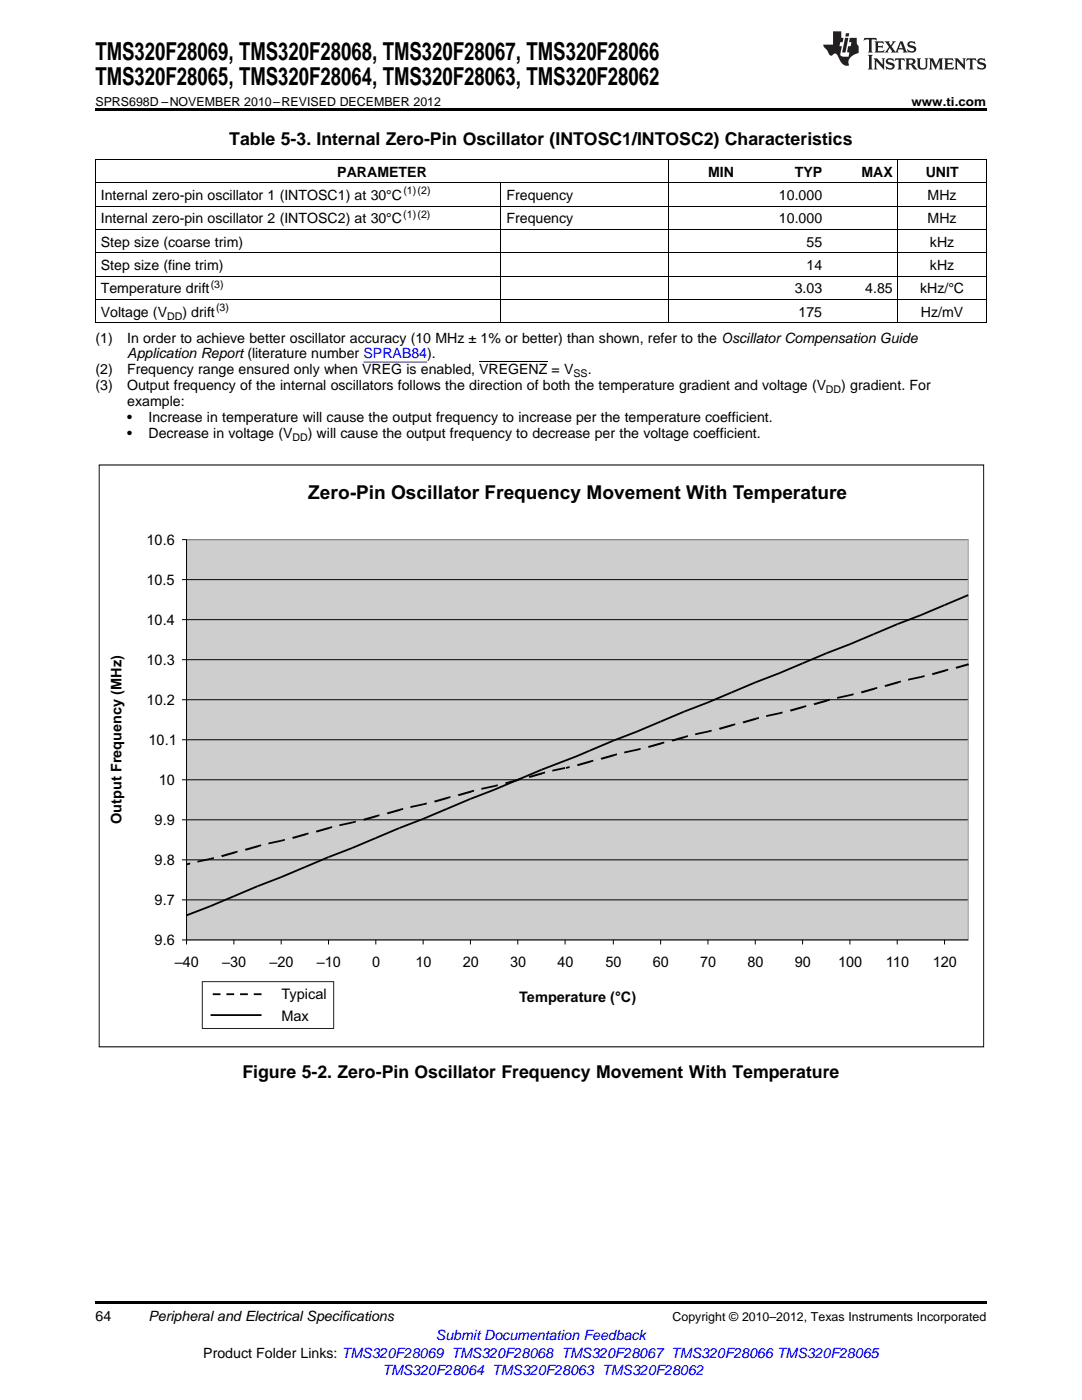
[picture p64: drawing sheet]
<svg xmlns="http://www.w3.org/2000/svg" width="216mm" height="279mm" viewBox="0 0 216 279" stroke-linecap="round" stroke-linejoin="round" font-family="sans-serif">
<defs><g id="words">
<g font-size="4.9">
<text x="19" y="12">TMS320F28069, TMS320F28068, TMS320F28067, TMS320F28066</text>
<text x="19" y="16.9">TMS320F28065, TMS320F28064, TMS320F28063, TMS320F28062</text>
</g>
<text font-size="3.8" fill="#010202" x="61.5" y="99.5">Zero-Pin Oscillator Frequency Movement With Temperature</text>
<g font-size="3.5">
<text x="45.8" y="28.9">Table 5-3. Internal Zero-Pin Oscillator (INTOSC1/INTOSC2) Characteristics</text>
<text x="48.4" y="215.1">Figure 5-2. Zero-Pin Oscillator Frequency Movement With Temperature</text>
</g>
<g font-size="2.9" fill="#010202">
<text x="29.2" y="108.7">10.6</text>
<text x="29.2" y="116.7">10.5</text>
<text x="29.2" y="124.7">10.4</text>
<text x="29.2" y="132.7">10.3</text>
<text x="29.3" y="140.7">10.2</text>
<text x="29.6" y="148.7">10.1</text>
<text x="31.7" y="156.6">10</text>
<text x="24.2" y="164.4" transform="rotate(-90 24.2 164.4)">Output Frequency (MHz)</text>
<text x="30.8" y="164.6">9.9</text>
<text x="30.8" y="172.6">9.8</text>
<text x="30.8" y="180.6">9.7</text>
<text x="30.8" y="188.6">9.6</text>
<text x="34.9" y="192.9">–40</text>
<text x="44.3" y="192.9">–30</text>
<text x="53.8" y="192.9">–20</text>
<text x="63.2" y="192.9">–10</text>
<text x="74.3" y="192.9">0</text>
<text x="82.9" y="192.9">10</text>
<text x="92.3" y="192.9">20</text>
<text x="101.8" y="192.9">30</text>
<text x="111.2" y="192.9">40</text>
<text x="120.8" y="192.9">50</text>
<text x="130.3" y="192.9">60</text>
<text x="139.7" y="192.9">70</text>
<text x="149.2" y="192.9">80</text>
<text x="158.6" y="192.9">90</text>
<text x="167.2" y="192.9">100</text>
<text x="176.8" y="192.9">110</text>
<text x="186.1" y="192.9">120</text>
<text x="56.2" y="203.8">Max</text>
<text x="56.2" y="199.4">Typical</text>
<text x="103.6" y="200">Temperature (°C)</text>
</g>
<g font-size="2.8">
<text x="67.3" y="35.3">PARAMETER</text>
<text x="141.3" y="35.3">MIN</text>
<text x="158.6" y="35.3">TYP</text>
<text x="171.9" y="35.3">MAX</text>
<text x="184.7" y="35.3">UNIT</text>
<text x="20.1" y="39.9">Internal zero-pin oscillator 1 (INTOSC1) at 30°C</text>
<text x="101.1" y="39.9">Frequency</text>
<text x="155.4" y="39.9">10.000</text>
<text x="185.1" y="39.9">MHz</text>
<text x="20.1" y="44.6">Internal zero-pin oscillator 2 (INTOSC2) at 30°C</text>
<text x="101.1" y="44.6">Frequency</text>
<text x="155.4" y="44.6">10.000</text>
<text x="185.1" y="44.6">MHz</text>
<text x="20.1" y="49.2">Step size (coarse trim)</text>
<text x="20.1" y="53.9">Step size (fine trim)</text>
<text x="160.9" y="49.2">55</text>
<text x="160.9" y="53.9">14</text>
<text x="185.6" y="49.2">kHz</text>
<text x="185.6" y="53.9">kHz</text>
<text x="20.1" y="58.6">Temperature drift</text>
<text x="158.6" y="58.6">3.03</text>
<text x="172.6" y="58.6">4.85</text>
<text x="183.6" y="58.6">kHz/°C</text>
<text x="20.1" y="63.2">Voltage (V</text>
<text x="36.4" y="63.2">) drift</text>
<text x="159.3" y="63.2">175</text>
<text x="183.8" y="63.2">Hz/mV</text>
<text x="19" y="68.4">(1)</text>
<text x="25.4" y="68.4">In order to achieve better oscillator accuracy (10 MHz ± 1% or better) than shown, refer to the Oscillator Compensation Guide</text>
<text x="25.4" y="71.5">Application Report (literature number SPRAB84).</text>
<text x="19" y="74.7">(2)</text>
<text x="19" y="77.9">(3)</text>
<text x="25.4" y="74.7">Frequency range ensured only when VREG is enabled, VREGENZ = V</text>
<text x="25.4" y="77.9">Output frequency of the internal oscillators follows the direction of both the temperature gradient and voltage (V</text>
<text x="117.3" y="74.7">.</text>
<text x="167.9" y="77.9">) gradient. For</text>
<text x="25.4" y="81.1">example:</text>
<text x="25.4" y="84.2">•</text>
<text x="25.4" y="87.4">•</text>
<text x="29.6" y="84.2">Increase in temperature will cause the output frequency to increase per the temperature coefficient.</text>
<text x="29.6" y="87.4">Decrease in voltage (V</text>
<text x="61.4" y="87.4">) will cause the output frequency to decrease per the voltage coefficient.</text>
<text x="19" y="263.6">64</text>
<text x="29.6" y="263.6">Peripheral and Electrical Specifications</text>
<text x="40.6" y="270.9">Product Folder Links: TMS320F28069 TMS320F28068 TMS320F28067 TMS320F28066 TMS320F28065</text>
</g>
<g font-size="2.8" fill="#00f">
<text x="87" y="267.4">Submit Documentation Feedback</text>
<text x="76.3" y="274.5">TMS320F28064 TMS320F28063 TMS320F28062</text>
</g>
<g font-size="2.5">
<text x="19" y="21.1">SPRS698D –NOVEMBER 2010–REVISED DECEMBER 2012</text>
<text x="181.9" y="21.1">www.ti.com</text>
<text x="134.2" y="263.6">Copyright © 2010–2012, Texas Instruments Incorporated</text>
</g>
<g font-size="2.1">
<text x="80.5" y="38.8">(1)(2)</text>
<text x="80.5" y="43.5">(1)(2)</text>
<text x="42.1" y="57.4">(3)</text>
<text x="33.3" y="63.8">DD</text>
<text x="43.1" y="62.1">(3)</text>
<text x="114.4" y="75.3">SS</text>
<text x="164.8" y="78.5">DD</text>
<text x="58.3" y="88">DD</text>
</g>
</g></defs>
<path d="M19 259.7h177.8v.5h-177.8z" fill="#000"/>
<path d="M19.8 92.8h176.5v116.1h-176.5z" fill-rule="evenodd" fill="#fff"/>
<path d="M19.8 92.8h176.5v116.1h-176.5z" fill="none" stroke="#010202" stroke-width=".2"/>
<path d="M37.2 107.7h156v79.9h-156z" fill-rule="evenodd" fill="#cecece"/>
<g fill="none" stroke="#010202" stroke-width=".2">
<path d="M36.3 115.7h156.9M36.3 107.7h156.9M37.2 107.7v80.8M36.3 139.6h156.9M36.3 131.7h156.9M36.3 123.7h156.9M36.3 155.6h156.9M36.3 147.6h156.9M36.3 179.6h156.9M36.3 171.6h156.9M36.3 163.6h156.9M36.3 187.6h156.9"/>
<path d="M46.7 187.6v.9M56.1 187.6v.9M65.5 187.6v.9M75 187.6v.9M84.4 187.6v.9M93.9 187.6v.9M103.3 187.6v.9M112.8 187.6v.9M122.4 187.6v.9M131.8 187.6v.9M141.3 187.6v.9M150.7 187.6v.9"/>
<path d="M160.1 187.6v.9M169.6 187.6v.9M179 187.6v.9M188.5 187.6v.9"/>
</g>
<path d="M37.2 107.7h156v79.9h-156z" fill="none" stroke="#929495" stroke-width=".2"/>
<path d="M193.2 118.8l-66.1 27.2-4.7 1.8-7.3 3.1-7.1 2.7-66.1 27.3-4.7 1.8" fill="none" stroke="#010202" stroke-width=".36"/>
<g fill="#010202">
<path d="M190.7 133.1l2.5-.7 .2 .3-2.6 .8z" fill-rule="evenodd"/>
<path d="M188.5 133.7l.7-.2v.3l-.7 .2z" fill-rule="evenodd"/>
<path d="M185.9 134.4l2.6-.7 .2 .3-2.6 .7z" fill-rule="evenodd"/>
<path d="M183.8 134.9l.7-.2v.4l-.7 .2z" fill-rule="evenodd"/>
<path d="M181.2 135.5l2.6-.6v.4l-2.6 .5z" fill-rule="evenodd"/>
<path d="M179 136l.8-.2v.4l-.8 .2z" fill-rule="evenodd"/>
<path d="M176.5 136.7l2.5-.7 .2 .4-2.5 .7z" fill-rule="evenodd"/>
<path d="M174.3 137.3l.7-.2v.4l-.7 .1z" fill-rule="evenodd"/>
<path d="M171.8 138l2.5-.7 .2 .3-2.6 .8z" fill-rule="evenodd"/>
<path d="M169.6 138.6l.7-.2v.3l-.7 .2z" fill-rule="evenodd"/>
<path d="M167 139.1l2.6-.5v.3l-2.6 .6z" fill-rule="evenodd"/>
<path d="M164.9 139.6l.7-.1v.3l-.7 .2z" fill-rule="evenodd"/>
<path d="M162.3 140.4l2.6-.8 .1 .4-2.5 .7z" fill-rule="evenodd"/>
<path d="M160.1 140.9l.8-.2v.4l-.8 .2z" fill-rule="evenodd"/>
<path d="M157.6 141.6l2.5-.7 .2 .4-2.5 .7z" fill-rule="evenodd"/>
<path d="M155.4 142.2l.8-.2v.4l-.8 .1z" fill-rule="evenodd"/>
<path d="M152.9 142.7l2.5-.5v.3l-2.5 .6z" fill-rule="evenodd"/>
<path d="M150.7 143.3l.7-.2v.4l-.7 .1z" fill-rule="evenodd"/>
<path d="M148.2 144l2.5-.7 .2 .3-2.6 .8z" fill-rule="evenodd"/>
<path d="M146 144.5l.7-.1v.3l-.7 .2z" fill-rule="evenodd"/>
<path d="M143.4 145.3l2.6-.8 .2 .4-2.6 .7z" fill-rule="evenodd"/>
<path d="M141.3 145.8l.7-.2v.4l-.7 .2z" fill-rule="evenodd"/>
<path d="M138.7 146.4l2.6-.6v.4l-2.6 .5z" fill-rule="evenodd"/>
<path d="M136.5 146.9l.8-.2v.4l-.8 .2z" fill-rule="evenodd"/>
<path d="M134 147.6l2.5-.7 .2 .4-2.5 .7z" fill-rule="evenodd"/>
<path d="M131.8 148.2l.7-.2v.4l-.7 .1z" fill-rule="evenodd"/>
<path d="M129.3 148.9l2.5-.7 .2 .3-2.5 .8z" fill-rule="evenodd"/>
<path d="M127.1 149.4l.7-.1v.3l-.7 .2z" fill-rule="evenodd"/>
<path d="M124.6 150l2.5-.6v.4l-2.5 .6z" fill-rule="evenodd"/>
<path d="M122.4 150.5l.7-.1v.3l-.7 .2z" fill-rule="evenodd"/>
<path d="M119.8 151.3l2.6-.8 .2 .4-2.6 .7z" fill-rule="evenodd"/>
<path d="M117.7 151.8l.7-.2v.4l-.7 .2z" fill-rule="evenodd"/>
<path d="M115.1 152.5l2.6-.7 .1 .4-2.5 .7z" fill-rule="evenodd"/>
<path d="M112.9 153.1l.8-.2v.4l-.8 .1z" fill-rule="evenodd"/>
<path d="M110.2 153.6l2.6-.5v.3l-2.6 .6z" fill-rule="evenodd"/>
<path d="M108 154.2l.8-.2v.4l-.8 .1z" fill-rule="evenodd"/>
<path d="M105.5 154.9l2.5-.7 .2 .3-2.5 .8z" fill-rule="evenodd"/>
<path d="M103.3 155.4l.7-.1v.3l-.7 .2z" fill-rule="evenodd"/>
<path d="M100.8 156.2l2.5-.8 .2 .4-2.5 .7z" fill-rule="evenodd"/>
<path d="M98.6 156.7l.7-.2v.4l-.7 .2z" fill-rule="evenodd"/>
<path d="M96.1 157.3l2.5-.6v.4l-2.5 .5z" fill-rule="evenodd"/>
<path d="M93.9 157.8l.7-.2v.4l-.7 .2z" fill-rule="evenodd"/>
<path d="M91.3 158.5l2.6-.7 .2 .4-2.6 .7z" fill-rule="evenodd"/>
<path d="M89.2 159.1l.7-.2v.4l-.7 .1z" fill-rule="evenodd"/>
<path d="M86.6 159.8l2.6-.7 .1 .3-2.5 .8z" fill-rule="evenodd"/>
<path d="M84.4 160.3l.8-.1v.3l-.8 .2z" fill-rule="evenodd"/>
<path d="M81.9 160.9l2.5-.6v.4l-2.5 .6z" fill-rule="evenodd"/>
<path d="M79.7 161.4l.7-.1v.3l-.7 .2z" fill-rule="evenodd"/>
<path d="M77.2 162.2l2.5-.8 .2 .4-2.6 .7z" fill-rule="evenodd"/>
<path d="M75 162.7l.7-.2v.4l-.7 .2z" fill-rule="evenodd"/>
<path d="M72.4 163.4l2.6-.7 .2 .4-2.6 .7z" fill-rule="evenodd"/>
<path d="M70.3 164l.7-.2v.4l-.7 .1z" fill-rule="evenodd"/>
<path d="M67.7 164.5l2.6-.5v.3l-2.6 .6z" fill-rule="evenodd"/>
<path d="M65.5 165.1l.8-.2v.3l-.8 .2z" fill-rule="evenodd"/>
<path d="M63 165.8l2.5-.7 .2 .3-2.5 .8z" fill-rule="evenodd"/>
<path d="M60.8 166.3l.8-.1v.3l-.8 .2z" fill-rule="evenodd"/>
<path d="M58.3 167.1l2.5-.8 .2 .4-2.5 .7z" fill-rule="evenodd"/>
<path d="M56.1 167.6l.7-.2v.4l-.7 .2z" fill-rule="evenodd"/>
<path d="M53.6 168.2l2.5-.6v.4l-2.5 .5z" fill-rule="evenodd"/>
<path d="M51.4 168.7l.7-.2v.4l-.7 .2z" fill-rule="evenodd"/>
<path d="M48.8 169.4l2.6-.7 .2 .4-2.6 .7z" fill-rule="evenodd"/>
<path d="M46.7 170l.7-.2v.3l-.7 .2z" fill-rule="evenodd"/>
<path d="M44.1 170.7l2.6-.7 .1 .3-2.5 .8z" fill-rule="evenodd"/>
<path d="M41.9 171.2l.8-.1v.3l-.8 .2z" fill-rule="evenodd"/>
<path d="M39.4 171.8l2.5-.6v.4l-2.5 .5z" fill-rule="evenodd"/>
<path d="M37.2 172.3l.7-.2v.4l-.7 .2z" fill-rule="evenodd"/>
</g>
<path d="M52.2 198.4h-10.2" fill="none" stroke="#010202" stroke-width=".2" stroke-dasharray="3.1 2.4" stroke-linecap="butt"/>
<path d="M42 202.6h10.2" fill="none" stroke="#010202" stroke-width=".2"/>
<path d="M40.4 195.9h26.2v9.4h-26.2z" fill="none" stroke="#231f20" stroke-width=".2"/>
<g fill="none" stroke="#000" stroke-width=".2">
<path d="M19 36.5h177.8M19 31.8h177.8M19.1 31.9v32.6M100 36.5v28M133.4 31.9v32.6M179.2 31.9v32.6M196.8 31.9v32.6M19 59.8h177.8M19 55.1h177.8M19 50.5h177.8M19 45.8h177.8M19 41.2h177.8"/>
<path d="M19 64.4h177.8"/>
</g>
<path d="M19 21.6h177.8v.6h-177.8z" fill="#000"/>
<g fill="#231f20">
<path d="M172.5 7.6l-.1 .5 .4-.2h.6v.1v2.1l-.2 .4h.9l-.2-.4v-2.1l.1-.1h.5l.5 .2-.2-.5zM174.5 8.3l.2 .3v1.5l-.2 .4h1.8l.2-.6a1.04 1.04 0 0 1-1.3 .2v-.7h.6l.3 .2v-.6l-.3 .2h-.6v-.6l.8-.1 .4 .3-.2-.5zM176.5 8.3l.9 1.1-.9 1.1h.8l-.2-.2 .4-.7 .5 .7-.2 .2h1.5l-.2-.2 .2-.4h.9l.1 .4-.2 .2h1l-.3-.3-.7-1.9h-.5l-.9 2-.8-1 .9-1h-.8l.1 .3-.4 .5-.3-.6 .1-.2zM179.7 8.6l.4 1h-.7zM181.3 8.4a.63 .63 0 0 0-.2 .7 .63 .63 0 0 0 .6 .4l.6 .2 .1 .2a.75 .75 0 0 1-.7 .4 .75 .75 0 0 1-.6-.5l.1 .7 .1-.1a1.11 1.11 0 0 0 1.5-.6 1.13 1.13 0 0 0-1.2-.8l-.1-.4a1.04 1.04 0 0 1 1.2 .2l-.2-.5-.2 .1-.4-.2zM173.2 10.9l.2 .4v2.2l-.2 .4h1l-.3-.4v-2.2l.3-.4zM174.3 11.6l.3 .4v1.5l-.3 .4h.8l-.2-.4v-1.3l1.5 1.7v-1.9l.2-.4h-.7l.2 .4v.9l-1.1-1.3zM177 11.8a.62 .62 0 0 0-.2 .7 .62 .62 0 0 0 .6 .4l.6 .1 .1 .3a.76 .76 0 0 1-.7 .3 .76 .76 0 0 1-.7-.4l.2 .7 .1-.1a1.11 1.11 0 0 0 1.5-.6 1.13 1.13 0 0 0-1.2-.8l-.1-.4a1.04 1.04 0 0 1 1.2 .2l-.2-.6-.2 .1-.5-.1zM178.7 11.6l-.2 .6a.61 .61 0 0 1 .8-.3v1.6l-.2 .4h.9l-.2-.4v-1.6a.63 .63 0 0 1 .7 .3l-.1-.6zM180.6 11.6l.3 .4v1.5l-.3 .4h1l-.2-.2-.1-.8 .6 .2a.76 .76 0 0 0 1.2 .7l-1-1a.58 .58 0 0 0 .6-.5 .58 .58 0 0 0-.5-.6zM181.4 11.9h.1a.45 .45 0 0 1 .5 .1 .45 .45 0 0 1 .1 .5l-.8 .2zM182.9 11.6l.2 .2a2.17 2.17 0 0 0 .3 1.9 .99 .99 0 0 0 1.6-.6v-1.1l.2-.4h-.7l.2 .2a1.92 1.92 0 0 1-.2 1.8 .6 .6 0 0 1-.9-.5v-1.1l.2-.4zM185.4 11.6l.2 .4v1.5l-.2 .4h.7l-.2-.4v-1.4l.8 1.8 .8-1.8v1.4l-.2 .4h.9l-.2-.4v-1.5l.2-.4h-.8l-.6 1.5-.6-1.5zM188.4 11.6l.2 .4v1.5l-.2 .4h1.8l.1-.6a1.04 1.04 0 0 1-1.2 .1v-.6h.5l.4 .2v-.6l-.4 .2h-.5v-.7h.8l.3 .3-.1-.6zM190.5 11.6l.2 .4v1.5l-.2 .4h.7l-.2-.4v-1.3l1.5 1.7v-1.9l.2-.4h-.7l.2 .4v.9l-1.1-1.3zM192.9 11.6l-.1 .6a.61 .61 0 0 1 .7-.3l.1 1.6-.3 .4h1l-.3-.4 .1-1.6a.63 .63 0 0 1 .7 .3l-.1-.6zM195.2 11.8a.62 .62 0 0 0-.2 .7 .62 .62 0 0 0 .6 .4l.6 .1 .1 .3a.76 .76 0 0 1-.7 .3 .76 .76 0 0 1-.6-.4l.1 .7 .1-.1a1.11 1.11 0 0 0 1.6-.6 1.13 1.13 0 0 0-1.3-.8l-.1-.4a1.04 1.04 0 0 1 1.2 .2l-.1-.6-.2 .1-.5-.1z"/>
<path d="M166.2 6.3v2.6h-1.9v.4l.8 .9a.91 .91 0 0 0 1 .8 .56 .56 0 0 1 .5-.3 .56 .56 0 0 1 .5 .3l.4 .8a1.53 1.53 0 0 0 1.9 1.2 1.54 1.54 0 0 1 1-2.1l.9-.3v-1.4a1.52 1.52 0 0 1-.4-1.6h-1.3l-.2 .8h.5l-.2 .8h-.5l-.1 1v.2l.4 .1-.2 .8a1.93 1.93 0 0 1-1.6-.3l.3-1.8h-.5l.2-.8h.4l.2-.8h-.4v-1.3zM168.6 7.6l-.6 2.9h.7l.6-2.9zM168.8 6.6l-.1 .7h.6l.2-.7z"/>
</g>
<path d="M95.6 72.2h13.6" fill="none" stroke="#000" stroke-width=".2"/>
<path d="M72.5 72.2h12.7" fill="none" stroke="#00f" stroke-width=".2"/>
<use href="#words"/>
</svg>
